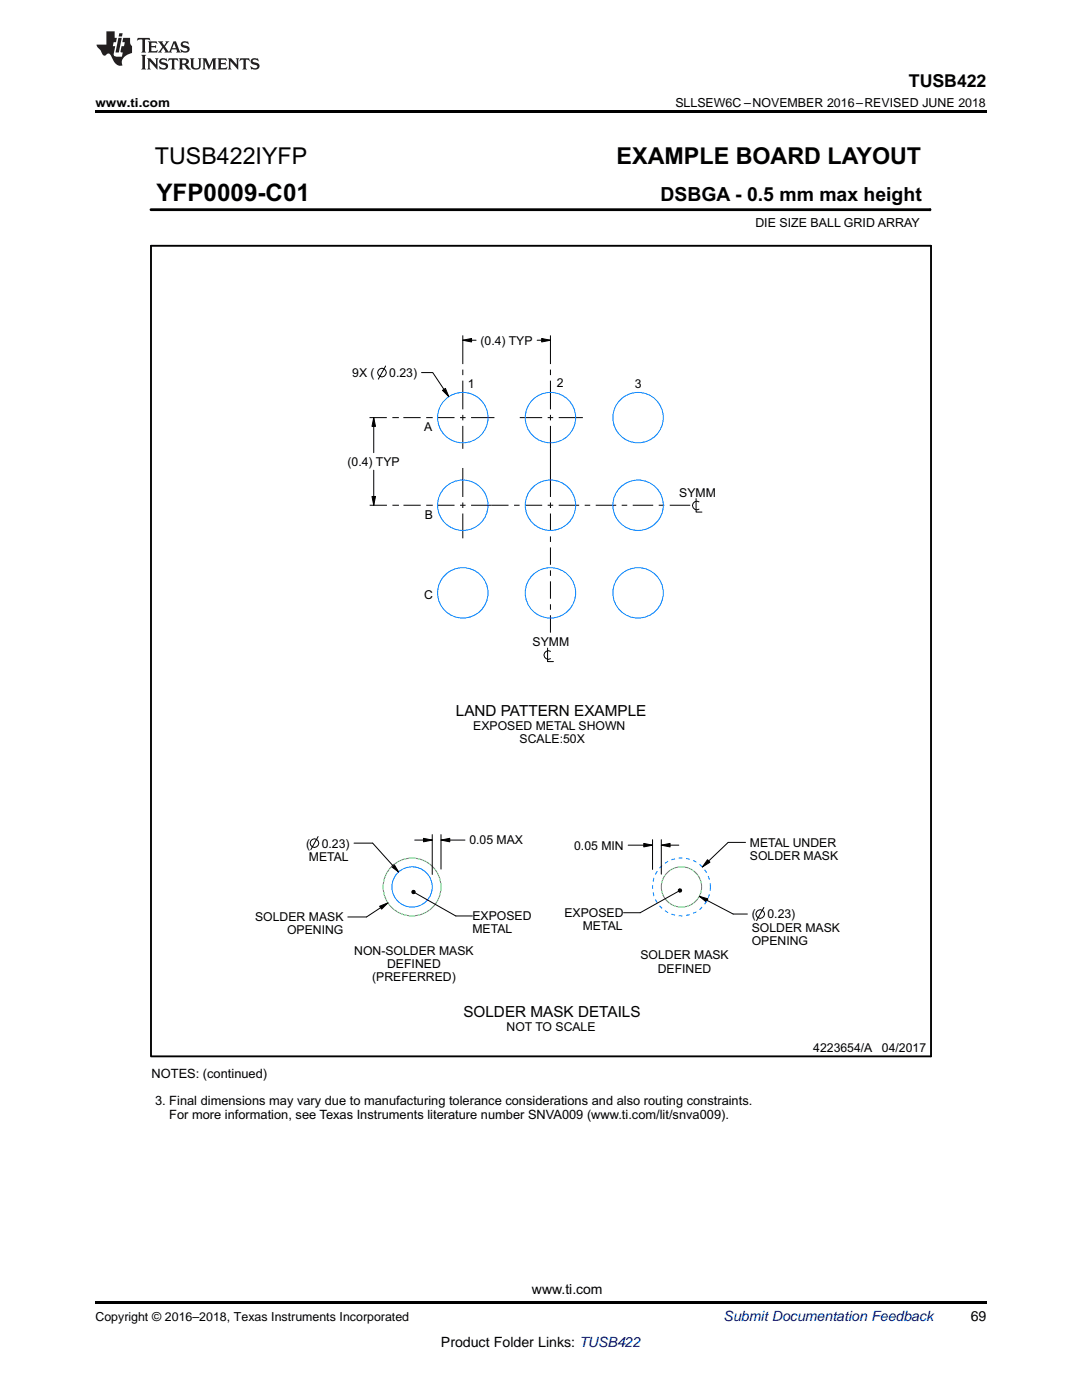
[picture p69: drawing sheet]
<svg xmlns="http://www.w3.org/2000/svg" width="216mm" height="279mm" viewBox="0 0 216 279" stroke-linecap="round" stroke-linejoin="round" font-family="sans-serif">
<defs><g id="words">
<text font-size="4.8" x="31.2" y="40.1">YFP0009-C01</text>
<g font-size="4.6">
<text x="30.9" y="32.7">TUSB422IYFP</text>
<text x="123" y="32.7">EXAMPLE BOARD LAYOUT</text>
</g>
<text font-size="3.9" x="131.8" y="40.1">DSBGA - 0.5 mm max height</text>
<text font-size="3.5" x="181.4" y="17.3">TUSB422</text>
<g font-size="3.1">
<text x="91" y="142.9">LAND PATTERN EXAMPLE</text>
<text x="92.5" y="203">SOLDER MASK DETAILS</text>
</g>
<g font-size="2.8">
<text x="106.1" y="258.2">www.ti.com</text>
<text x="193.7" y="263.6">69</text>
<text x="88" y="268.9">Product Folder Links: TUSB422</text>
</g>
<text font-size="2.8" fill="#0000c8" x="144.4" y="263.6">Submit Documentation Feedback</text>
<g font-size="2.6">
<text x="30.2" y="215">NOTES: (continued)</text>
<text x="30.9" y="220.5">3. Final dimensions may vary due to manufacturing tolerance considerations and also routing constraints.</text>
<text x="33.8" y="223.3">For more information, see Texas Instruments literature number SNVA009 (www.ti.com/lit/snva009).</text>
</g>
<g font-size="2.5">
<text x="19" y="21.4">www.ti.com</text>
<text x="134.8" y="21.4">SLLSEW6C –NOVEMBER 2016–REVISED JUNE 2018</text>
<text x="150.7" y="45.4">DIE SIZE BALL GRID ARRAY</text>
<text x="19" y="263.6">Copyright © 2016–2018, Texas Instruments Incorporated</text>
</g>
<g font-size="2.4">
<text x="95.9" y="68.8">(0.4) TYP</text>
<text x="70.3" y="75.2">9X (</text>
<text x="77.7" y="75.2">0.23)</text>
<text x="93.4" y="77.5">1</text>
<text x="111.1" y="77.2">2</text>
<text x="126.7" y="77.4">3</text>
<text x="84.6" y="86">A</text>
<text x="69.4" y="93">(0.4) TYP</text>
<text x="135.5" y="99.1">SYMM</text>
<text x="84.8" y="103.5">B</text>
<text x="84.7" y="119.5">C</text>
<text x="106.3" y="129">SYMM</text>
<text x="94.4" y="145.6">EXPOSED METAL SHOWN</text>
<text x="103.7" y="148.3">SCALE:50X</text>
<text x="61.1" y="169.1">(</text>
<text x="61.6" y="171.8">METAL</text>
<text x="64.2" y="169.1">0.23)</text>
<text x="93.7" y="168.5">0.05 MAX</text>
<text x="114.6" y="169.5">0.05 MIN</text>
<text x="149.6" y="169">METAL UNDER</text>
<text x="149.6" y="171.6">SOLDER MASK</text>
<text x="50.9" y="183.9">SOLDER MASK</text>
<text x="94.3" y="183.7">EXPOSED</text>
<text x="112.6" y="183">EXPOSED</text>
<text x="116.3" y="185.7">METAL</text>
<text x="150" y="185.9">SOLDER MASK</text>
<text x="150" y="183.3">(</text>
<text x="153.2" y="183.3">0.23)</text>
<text x="57.3" y="186.5">OPENING</text>
<text x="70.7" y="190.6">NON-SOLDER MASK</text>
<text x="94.3" y="186.3">METAL</text>
<text x="127.8" y="191.5">SOLDER MASK</text>
<text x="150" y="188.5">OPENING</text>
<text x="74.3" y="195.9">(PREFERRED)</text>
<text x="77.3" y="193.2">DEFINED</text>
<text x="131.3" y="194.1">DEFINED</text>
<text x="101.1" y="205.7">NOT TO SCALE</text>
<text x="162.3" y="209.9">4223654/A</text>
<text x="176" y="209.9">04/2017</text>
</g>
</g></defs>
<g fill="#000">
<path d="M19 22h177.8v.5h-177.8zM88.3 77.9l.6-.4 .7 1.7zM92.3 67.9l1.8-.3v.7zM108.1 67.6l1.7 .3-1.7 .4zM74.6 83.3l.3 1.8h-.7zM74.2 99.1h.7l-.3 1.7zM78.1 173l.5-.5 .9 1.5zM82.2 177.9l.2-.2h.3l.2 .3-.2 .3-.3 .1-.2-.2zM84.5 167.3l1.7 .4-1.7 .3zM88 167.7l1.7-.4v.7zM128.5 168.3l1.7 .4-1.7 .3zM132 168.7l1.7-.4v.7z"/>
<path d="M135.4 177.6l.2-.2h.3l.1 .3-.1 .3-.3 .1-.2-.2zM139.5 178.9l1.8 .5-.4 .6zM141.2 171.6l.5 .5-1.5 .9zM75.8 180.9l1.6-.7-1.3 1.2zM19 259.7h177.8v.5h-177.8z"/>
</g>
<g fill="none" stroke="#000" stroke-width=".2">
<path d="M30.1 41.8h155.5M185.6 41.6v.5M76.9 73l-1.4 2.7M84.1 74.4h2.2l3.3 4.8M88.3 77.9l.6-.4 .7 1.7zM92.3 67.9l1.8-.3v.7zM92.3 66.9v5.8M92.3 73.8v1.1M92.3 76v5.7M92.3 67.9h2.7M107.2 67.9h2.6M108.1 67.6l1.7 .3-1.7 .4z"/>
<path d="M109.8 66.9v5.8M109.8 73.8v1.1M109.8 76v5.7M73.7 83.3h3.5M74.2 99.1h.7l-.3 1.7zM74.6 83.3l.3 1.8h-.7zM74.6 83.3v7M74.6 93.8v7M78.3 83.3h1.1M79.4 83.3h.1M80.5 83.3h3.4M85 83.3h1.1"/>
<path d="M86.1 83.3h.1M87.2 83.3h3.5M91.8 83.3h1.1M92.3 82.8v1.1M92.3 85v4.6M92.3 93.4v5.8M94 83.3h4.7M103.7 83.3h4.5M109.3 83.3h1.1M109.8 82.8v1.1M109.8 85v14.2M111.5 83.3h4.8"/>
<path d="M138.9 99.5v2.7h1.2M73.8 100.8h3.4M78.3 100.8h1.1M79.4 100.8h.1M80.5 100.8h3.5M85.1 100.8h1.1M86.2 100.8h.1M87.3 100.8h3.4M91.8 100.8h1.1M92.3 100.3v1.1M92.3 102.5v4.9M94 100.8h7.5"/>
<path d="M102.6 100.8h1.1M104.8 100.8h3.4M109.3 100.8h1.1M109.8 100.3v1.1M109.8 102.5v3.5M109.8 107.1v1.1M109.8 109.3v3.4M109.8 113.8v1.1M109.8 116v3.5M111.5 100.8h4.1M116.7 100.8h1.1M118.9 100.8h4.1"/>
<path d="M124.1 100.8h1.1M126.3 100.8h4M131.4 100.8h1.1M133.6 100.8h4.1M139.5 100.2a.86 .86 0 0 0-1.3 .7 .86 .86 0 0 0 1.3 .7M109.3 129.3v2.7h1.1M109.8 120.6v1.1M109.8 122.8v3.5M109.8 130a.86 .86 0 0 0-1.3 .7 .86 .86 0 0 0 1.3 .8M63.5 167l-1.5 2.6M70.6 168.3h3.8l5.1 5.7M78.1 173l.5-.5 .9 1.5z"/>
<path d="M82.2 177.9l.2-.2h.3l.2 .3-.2 .3-.3 .1-.2-.2zM82.7 167.7h3.5M82.8 178.2l8.1 4.6h3.4M84.5 167.3l1.7 .4-1.7 .3zM86.2 166.6v7.9M88 167.7l1.7-.4v.7zM88 166.6v6.9M88 167.7h4.8M125.3 168.7h4.9M128.5 168.3l1.7 .4-1.7 .3zM130.2 167.6v5.9M132 168.7l1.7-.4v.7z"/>
<path d="M132 167.6v6.9M132 168.7h3.5M135.4 177.6l.2-.2h.3l.1 .3-.1 .3-.3 .1-.2-.2zM135.4 177.9l-7.7 4.3h-3.3M139.5 178.9l1.8 .5-.4 .6zM139.5 178.9l6.8 3.5h2.8M141.2 171.6l.5 .5-1.5 .9zM148.8 168.1h-3.5l-5.1 4.9M75.8 180.9l1.6-.7-1.3 1.2zM77.4 180.2l-4.3 2.8h-3.7M152.4 181.1l-1.4 2.6"/>
<circle cx="76.2" cy="74.4" r=".86"/>
<circle cx="62.7" cy="168.3" r=".86"/>
<circle cx="151.7" cy="182.4" r=".86"/>
</g>
<path d="M30.1 49.1h155.7v161.7h-155.7z" fill="none" stroke="#000" stroke-width=".38"/>
<path d="M30.1 41.8h155.5" fill="none" stroke="#000" stroke-width=".55"/>
<g fill="none" stroke="#0080ff" stroke-width=".2">
<circle cx="92.3" cy="83.3" r="5"/>
<circle cx="109.8" cy="83.3" r="5"/>
<circle cx="127.3" cy="83.3" r="5"/>
<circle cx="92.3" cy="100.8" r="5"/>
<circle cx="92.3" cy="118.3" r="5"/>
<circle cx="109.8" cy="100.8" r="5"/>
<circle cx="109.8" cy="118.3" r="5"/>
<circle cx="127.3" cy="100.8" r="5"/>
<circle cx="127.3" cy="118.3" r="5"/>
<circle cx="82.2" cy="177" r="4"/>
</g>
<g fill="none" stroke="#6ef200" stroke-width=".2">
<circle cx="82.2" cy="177" r="5.8"/>
<circle cx="136" cy="177" r="4"/>
</g>
<circle cx="136" cy="177" r="5.8" fill="none" stroke="#0080ff" stroke-width=".2" stroke-dasharray=".7 .7" stroke-linecap="butt"/>
<g fill="#231f20">
<path d="M27.5 7.6l-.1 .5 .4-.2h.6v.1v2.1l-.2 .4h1l-.3-.4v-2.1l.1-.1h.5l.5 .2-.2-.5zM29.5 8.3l.2 .3v1.5l-.2 .4h1.8l.2-.6a1.04 1.04 0 0 1-1.3 .2v-.7h.6l.3 .2v-.6l-.3 .2h-.6v-.6l.8-.1 .4 .3-.2-.5zM31.5 8.3l.9 1.1-.9 1.1h.8l-.2-.2 .5-.7 .4 .7-.2 .2h1.5l-.1-.2 .1-.4h.9l.1 .4-.2 .2h1l-.3-.3-.7-1.9h-.5l-.9 2-.8-1 .9-1h-.8l.1 .3-.3 .5-.4-.6 .2-.2zM34.7 8.6l.4 1h-.7zM36.3 8.4a.63 .63 0 0 0-.2 .7 .63 .63 0 0 0 .6 .4l.6 .2 .1 .2a.75 .75 0 0 1-.7 .4 .75 .75 0 0 1-.6-.5l.1 .7 .1-.1a1.11 1.11 0 0 0 1.5-.6 1.13 1.13 0 0 0-1.2-.8l-.1-.4a1.04 1.04 0 0 1 1.2 .2l-.2-.5-.1 .1-.5-.2zM28.2 10.9l.2 .4v2.2l-.2 .4h1l-.3-.4v-2.2l.3-.4zM29.3 11.6l.3 .4v1.5l-.3 .4h.8l-.2-.4v-1.3l1.5 1.7v-1.9l.2-.4h-.7l.2 .4v.9l-1.1-1.3zM32 11.8a.62 .62 0 0 0-.2 .7 .62 .62 0 0 0 .6 .4l.6 .1 .1 .3a.76 .76 0 0 1-.7 .3 .76 .76 0 0 1-.6-.4l.1 .7 .1-.1a1.11 1.11 0 0 0 1.5-.6 1.13 1.13 0 0 0-1.2-.8l-.1-.4a1.04 1.04 0 0 1 1.2 .2l-.2-.6-.1 .1-.5-.1zM33.7 11.6l-.2 .6a.61 .61 0 0 1 .8-.3v1.6l-.2 .4h.9l-.2-.4v-1.6a.63 .63 0 0 1 .8 .3l-.2-.6zM35.6 11.6l.3 .4v1.5l-.3 .4h1l-.2-.2v-.8l.5 .2a.76 .76 0 0 0 1.2 .7l-1-1a.58 .58 0 0 0 .6-.5 .58 .58 0 0 0-.5-.6zM36.4 11.9h.1a.45 .45 0 0 1 .5 .1 .45 .45 0 0 1 .1 .5l-.7 .2zM37.9 11.6l.2 .2a2.17 2.17 0 0 0 .3 1.9 .99 .99 0 0 0 1.6-.6v-1.1l.2-.4h-.7l.2 .2a1.92 1.92 0 0 1-.2 1.8 .6 .6 0 0 1-.9-.5v-1.1l.2-.4zM40.4 11.6l.2 .4v1.5l-.2 .4h.7l-.2-.4v-1.4l.8 1.8 .8-1.8v1.4l-.2 .4h.9l-.2-.4v-1.5l.2-.4h-.8l-.6 1.5-.6-1.5zM43.4 11.6l.2 .4v1.5l-.2 .4h1.8l.2-.6a1.04 1.04 0 0 1-1.3 .1v-.6h.5l.4 .2v-.6l-.4 .2h-.5v-.7h.8l.3 .3-.1-.6zM45.5 11.6l.2 .4v1.5l-.2 .4h.7l-.2-.4v-1.3l1.5 1.7v-1.9l.2-.4h-.7l.2 .4v.9l-1.1-1.3zM47.9 11.6l-.1 .6a.61 .61 0 0 1 .8-.3v1.6l-.3 .4h1l-.3-.4 .1-1.6a.63 .63 0 0 1 .7 .3l-.1-.6zM50.2 11.8a.62 .62 0 0 0-.2 .7 .62 .62 0 0 0 .6 .4l.6 .1 .2 .3a.76 .76 0 0 1-.8 .3 .76 .76 0 0 1-.6-.4l.1 .7 .2-.1a1.11 1.11 0 0 0 1.5-.6 1.13 1.13 0 0 0-1.3-.8l-.1-.4a1.04 1.04 0 0 1 1.2 .2l-.1-.6-.2 .1-.5-.1z"/>
<path d="M21.2 6.3v2.6h-1.9l.1 .4 .7 .9a.91 .91 0 0 0 1 .8 .56 .56 0 0 1 .5-.3 .56 .56 0 0 1 .5 .3l.4 .8a1.53 1.53 0 0 0 1.9 1.2 1.54 1.54 0 0 1 1-2.1l.9-.3v-1.4a1.52 1.52 0 0 1-.3-1.6h-1.4l-.2 .8h.5l-.2 .8h-.4l-.2 1v.2l.4 .1-.2 .8a1.93 1.93 0 0 1-1.6-.3l.3-1.8h-.5l.2-.8h.4l.2-.8h-.4v-1.3zM23.6 7.6l-.6 2.9h.7l.6-2.9zM23.8 6.6l-.1 .7h.6l.2-.7z"/>
</g>
<use href="#words"/>
</svg>
